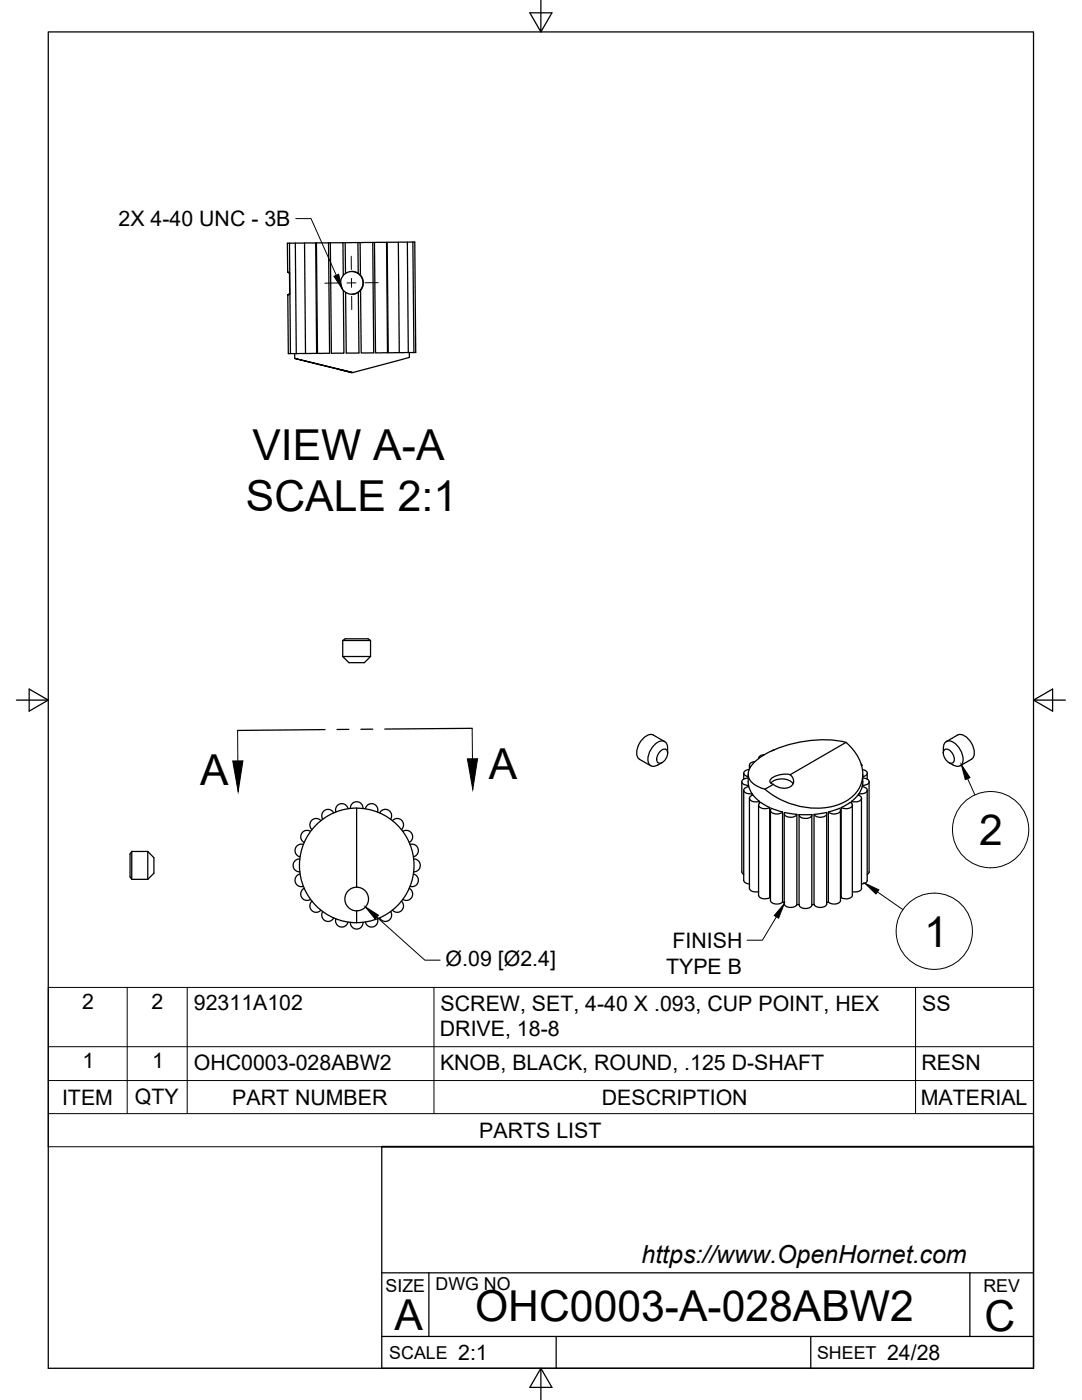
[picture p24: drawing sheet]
<svg xmlns="http://www.w3.org/2000/svg" width="216mm" height="279mm" viewBox="0 0 216 279" stroke-linecap="round" stroke-linejoin="round" font-family="sans-serif">
<defs><g id="words">
<g font-size="8.5">
<text x="50.4" y="91.8">VIEW A-A</text>
<text x="49.1" y="102">SCALE 2:1</text>
<text x="97.6" y="155.4">A</text>
<text x="39.9" y="156.8">A</text>
<text x="195.4" y="168.6">2</text>
<text x="184.4" y="188.9">1</text>
<text x="94.8" y="263.7">OHC0003-A-028ABW2</text>
<text x="78.7" y="265.3">A</text>
<text x="196.5" y="265.7">C</text>
</g>
<text font-size="5" x="128" y="252.1">https://www.OpenHornet.com</text>
<g font-size="4.3">
<text x="23.7" y="45.2">2X 4-40 UNC - 3B</text>
<text x="134.2" y="189.2">FINISH</text>
<text x="88.9" y="192.7">Ø.09 [Ø2.4]</text>
<text x="132.9" y="194.3">TYPE B</text>
<text x="16.4" y="201.4">2</text>
<text x="30.2" y="201.4">2</text>
<text x="38.7" y="201.6">92311A102</text>
<text x="87.9" y="201.7">SCREW, SET, 4-40 X .093, CUP POINT, HEX</text>
<text x="184" y="201.7">SS</text>
<text x="87.8" y="206.8">DRIVE, 18-8</text>
<text x="16.5" y="213.2">1</text>
<text x="30.4" y="213.2">1</text>
<text x="38.7" y="213.5">OHC0003-028ABW2</text>
<text x="87.8" y="213.5">KNOB, BLACK, ROUND, .125 D-SHAFT</text>
<text x="183.9" y="213.5">RESN</text>
<text x="12.4" y="220.5">ITEM</text>
<text x="26.9" y="220.4">QTY</text>
<text x="46.3" y="220.5">PART NUMBER</text>
<text x="120.1" y="220.5">DESCRIPTION</text>
<text x="183.7" y="220.5">MATERIAL</text>
<text x="95.6" y="227.1">PARTS LIST</text>
<text x="91.4" y="271.4">2:1</text>
<text x="177" y="271.4">24/28</text>
</g>
<g font-size="3.5">
<text x="76.9" y="257.8">SIZE</text>
<text x="86.9" y="257.4">DWG NO</text>
<text x="196.2" y="257.8">REV</text>
<text x="77.7" y="271.2">SCALE</text>
<text x="163" y="271.2">SHEET</text>
</g>
</g></defs>
<!-- layer: Visible -->
<g fill="none" stroke="#000" stroke-width=".25">
<path d="M57.4 58.8l.4-.2zM57.4 58.8l.1 11.8h1.6M57.8 48.5h-.5l.1 5.8M57.8 54.5v4.2M57.8 48.5l.2 22.1M57.8 54.5l-.4-.2 .4 .2M58.9 48.5l.2 22.1M60.8 48.5h-3M60.8 48.5l.2 22M63 48.5h-2.2M63 48.5l.2 22h-2.2M63 48.5h.1"/>
<path d="M65.6 48.5h-2.5M65.6 48.5l.2 22h-1.5h-.9l-.3-22M65.9 48.5l2.5-.1 .1 6.6M65.9 48.5l.2 22h2.5l-.1-12.5M65.9 48.5h-.3M68.4 48.4h.5M68.9 48.4v6.2M70.2 54.2a2.28 2.28 0 0 1 2.2 2.2 2.28 2.28 0 0 1-2.2 2.3M71.4 48.4h-2.5M71.4 48.4h.5v6.5M71.4 48.4l.1 6.2M71.5 58.3l.1 12.1-.4 .1h-2.1l-.1-12.1"/>
<path d="M74.4 48.4l.2 22h-2.5l-.2-12.5M74.4 48.4h-2.5M74.4 48.4h.3M74.7 48.4h2.4l.2 22h-2.4zM77.1 48.4h.2M77.3 48.4l5.5-.1 .2 22.1h-5.5zM79.5 48.3l.2 22.1M81.3 48.3l.2 22.1M82.4 48.3l.2 22.1M58.8 70.6v.9M61 70.5l-1.9 .1M70.2 74.4h.1"/>
<path d="M70.2 74.3l-2.4-.5 2.4 .6M70.4 74.3l-11.6-2.8 11.4 2.9M81.7 70.4v.9M81.7 71.3l-11.4 3.1M68.4 131l1.2 1.2h3.1l1.2-1.2M68.4 131h5.5M68.4 127.8h5.5M68.4 127.8l.5-.3h4.5l.5 .3M68.4 127.8v3.2M73.9 127.8v3.2M127.6 151.5l2.3 1.3M131.8 149.9a.8 .8 0 0 1 1.4 0 2.02 2.02 0 0 1-1.7 2.4 1.34 1.34 0 0 1 0-2z"/>
<path d="M132.1 152.2l-.9 .5M132.6 148l-2.2-1.3a2.46 2.46 0 0 0-2.8 1.6 2.46 2.46 0 0 0 0 3.2M133.2 149.3v1M133.2 149.3a1.19 1.19 0 0 0-.6-1.3 1.19 1.19 0 0 0-1.4 .1 4.1 4.1 0 0 0-1.9 4 1.13 1.13 0 0 0 1.9 .6M148 156v18l.4 .5M148.4 157.7v18a1.06 1.06 0 0 0 1.2 .7M148.4 154.3v1.2M149.3 156l.1 .7M149.3 154.5v1.5M149.3 155.3l-.7 .1a.64 .64 0 0 0-.6 .7 .64 .64 0 0 0 .7 .6h.7M149.4 156.7v.3M149.5 153.6a.91 .91 0 0 0-1.1 .9l.9 .5"/>
<path d="M149.5 159.3v18a1.4 1.4 0 0 0 1.9 .6M149.5 152.7v.7M150.1 158.4h-.7a.72 .72 0 0 1-.8-.2 .72 .72 0 0 1 0-.9l.8-.3 .7 1.4v.3M150.2 158.7a.65 .65 0 0 0-.7 .6 .65 .65 0 0 0 .7 .6l.7 .1 .6-.1M150.2 158.7l1.3 1.2M150.7 152l-.6 .1a.59 .59 0 0 0-.4 1M151.5 159.9v.4M152.5 150.6a1.03 1.03 0 0 0-1.1 .8M153.8 156.3a3.2 3.2 0 0 1 4.4 .1M153.9 155.4a4.7 4.7 0 0 1 3.8-.8 1.49 1.49 0 0 1 .6 1.8 1.49 1.49 0 0 1-1.7 .9 4.4 4.4 0 0 1-3-1.2v-.3zM154.3 156.5l-1.7 1M154.5 149.6l-.5 .3"/>
<path d="M168.8 148.2l-11.2 6.4M168.8 148.2a8 8 0 0 1 3.2 7.8 7.7 7.7 0 0 1-6.7 5.1 16 16 0 0 1-12.7-3.6M168.8 148.2a23.7 23.7 0 0 0-17.3 3.1 4.3 4.3 0 0 0-2.2 3.6 3.3 3.3 0 0 0 2.2 2.2l1.1 .4M169.9 159.9v.4M171.2 158.7l-1.3 1.2a1.45 1.45 0 0 0 2-.6l-.2-.4-.5-.2M171.4 158.4v.3M171.4 158.4h.7a.72 .72 0 0 0 .8-.2 .72 .72 0 0 0 0-.9l-.9-.3-.6 1.4M171.8 152.4l.1 .3M171.9 159.3v18a1.4 1.4 0 0 1-1.8 .6M171.9 152.7h.1M172.1 156.7v.3M172.1 153.6a.83 .83 0 0 1 .9 .9l-.8 .5"/>
<path d="M172.1 154.5v1.5M172.2 155.3l.6 .1a.64 .64 0 0 1 .6 .7 .64 .64 0 0 1-.7 .6h-.6M172.2 156l-.1 .7M173 157.7l.1 18a1.06 1.06 0 0 1-1.2 .7M173 154.3v1.2M173.4 156v18M188.2 149.3v1M188.3 149.3a1.19 1.19 0 0 1 .5-1.3 1.19 1.19 0 0 1 1.4 .1 4.1 4.1 0 0 1 1.9 4 1.13 1.13 0 0 1-1.9 .6M188.4 149.6a1.34 1.34 0 0 1 1.8 1.1 1.19 1.19 0 0 1-.2 1.6 1.93 1.93 0 0 1-1.6-2.7zM188.8 148l2.3-1.3a2.46 2.46 0 0 1 2.7 1.6 2.46 2.46 0 0 1 0 3.2M189.3 152.2l.9 .5M193.8 151.5l-2.2 1.3"/>
<path d="M26.3 169.9v5.6M26.3 169.9l-.3 .5v4.6l.3 .5M26.3 169.9h3.2M26.3 175.5h3.2M29.5 169.9l1.2 1.3v3.1l-1.2 1.2M29.5 169.9v5.6M59.8 171.4a1.28 1.28 0 0 0-1.3 1.3 1.28 1.28 0 0 0 1.3 1.3M59.9 174.4a1.28 1.28 0 0 0-1 1.6 1.28 1.28 0 0 0 1.6 .9M60.5 168.5a1.28 1.28 0 0 0-1.6 .9 1.28 1.28 0 0 0 1 1.6M60.7 177.3a1.27 1.27 0 0 0-.5 1.7 1.27 1.27 0 0 0 1.8 .5M62 165.9a1.27 1.27 0 0 0-1.8 .5 1.27 1.27 0 0 0 .5 1.7M62.2 179.8a1.27 1.27 0 0 0 0 1.9 1.27 1.27 0 0 0 1.8-.1"/>
<path d="M64 163.8a1.27 1.27 0 0 0-1.8-.1 1.27 1.27 0 0 0 0 1.9M66.6 162.2a1.27 1.27 0 0 0-1.8-.5 1.27 1.27 0 0 0-.4 1.8M69.4 161.4a1.26 1.26 0 0 0-1.5-1 1.26 1.26 0 0 0-.9 1.7M69.9 161.4a1.26 1.26 0 0 1 1.3-1.4 1.26 1.26 0 0 1 1.2 1.4M71.2 161.3v15.8M71.2 161.3a11.4 11.4 0 0 0-11.4 11.4 11.4 11.4 0 0 0 11.4 11.5v-2.4M71.2 177.1a2.36 2.36 0 0 1 2.3 2.3 2.36 2.36 0 0 1-2.3 2.4M71.2 161.3a11.4 11.4 0 0 1 11.4 11.4 11.4 11.4 0 0 1-11.4 11.4M71.2 177.1a2.36 2.36 0 0 0-2.4 2.3 2.36 2.36 0 0 0 2.4 2.4M72.9 161.4a1.26 1.26 0 0 1 1.6-1 1.26 1.26 0 0 1 .8 1.7M75.8 162.2a1.27 1.27 0 0 1 1.7-.5 1.27 1.27 0 0 1 .4 1.8M78.3 163.8a1.27 1.27 0 0 1 1.9-.1 1.27 1.27 0 0 1-.1 1.9"/>
<path d="M80.1 179.8a1.27 1.27 0 0 1 .1 1.9 1.27 1.27 0 0 1-1.9-.1M80.4 165.9a1.27 1.27 0 0 1 1.8 .5 1.27 1.27 0 0 1-.6 1.7M81.6 177.3a1.27 1.27 0 0 1 .6 1.7 1.27 1.27 0 0 1-1.8 .5M81.8 168.5a1.28 1.28 0 0 1 1.6 .9 1.28 1.28 0 0 1-.9 1.6M82.5 174.4a1.28 1.28 0 0 1 .9 1.6 1.28 1.28 0 0 1-1.6 .9M82.5 171.4a1.28 1.28 0 0 1 1.4 1.3 1.28 1.28 0 0 1-1.4 1.3M151.4 178.7a1.55 1.55 0 0 0 2.2 .4M151.4 160.7v18M151.5 160.3l.3-.2 1.8 1.1a1.74 1.74 0 0 1-2.2-.4zM153.6 161.2v18M153.6 179.1l.1 .1M153.7 161.7v18a1.58 1.58 0 0 0 2.5 .3"/>
<path d="M156.1 162l-2.2-.7a.71 .71 0 0 0 0 .8 .71 .71 0 0 0 .8 .3h.7l.8-.3-.1 17.9M156.5 162.4v18a1.55 1.55 0 0 0 2.5 .1M156.6 162.1l2.4 .4a1.58 1.58 0 0 1-2.5-.1v-.2M159 162.5v18M159.4 162.6v18a1.49 1.49 0 0 0 2.6 0M159.5 162.6a1.45 1.45 0 0 0 2.2 .5l.3-.5M159.5 162.6h2.5M162 162.6v18M164.9 162.1l-2.5 .4M164.9 162.2a.95 .95 0 0 1-1.2 .9l-.7-.1-.6-.5M165 162.4v18a1.55 1.55 0 0 1-2.6 .1v-18M165.3 162.1v17.9"/>
<path d="M165.3 162l2.2-.7a.71 .71 0 0 1 0 .8 .71 .71 0 0 1-.7 .3h-.7l-.8-.3M167.7 161.7v18a1.58 1.58 0 0 1-2.4 .3l-.3 .1M167.9 161.2v18M167.9 161.2l1.8-1.1 .3 .2a.74 .74 0 0 1-.1 .8 .74 .74 0 0 1-.8 .3h-.7zM167.9 179.1l-.2 .1M170.1 160.7v18M170.1 178.7a1.55 1.55 0 0 1-2.2 .4M173.4 174l-.4 .5M64.4 181.9a1.27 1.27 0 0 0 .4 1.8 1.27 1.27 0 0 0 1.8-.5M67 183.3a1.26 1.26 0 0 0 .9 1.7 1.26 1.26 0 0 0 1.5-1M69.9 184.1a1.26 1.26 0 0 0 1.3 1.3 1.26 1.26 0 0 0 1.2-1.3M75.3 183.3a1.26 1.26 0 0 1-.8 1.7 1.26 1.26 0 0 1-1.6-1"/>
<path d="M77.9 181.9a1.27 1.27 0 0 1-.4 1.8 1.27 1.27 0 0 1-1.7-.5M156.1 180l.4 .1M159 180.5h.5M162.4 180.5h-.4"/>
<circle cx="70.2" cy="56.5" r="2.27"/>
</g>
<!-- layer: Titleblock -->
<path d="M76.2 228.9v44.2h130v-44.2M76.2 254h130M85.6 254v12.7M193.5 254v12.7M76.2 266.7h130M111 266.7v6.4M161.8 266.7v6.4" fill="none" stroke="#000" stroke-width=".25"/>
<path d="M76.2 228.9h130" fill="none" stroke="#000" stroke-width=".36"/>
<!-- layer: Border -->
<path d="M9.6 6.4h196.6v266.7h-196.6zM107.9 0v6.4l-2.2-3.8h4.4l-2.2 3.8M3.3 139.7h6.3l-3.8-2.2v4.4l3.8-2.2M206.2 139.7l3.8 2.2v-4.4l-3.8 2.2h6.4M107.9 273.1l2.2 3.8h-4.4l2.2-3.8v6.3" fill="none" stroke="#000" stroke-width=".25"/>
<!-- layer: Parts Lists -->
<path d="M9.6 197.1h196.6v31.8h-196.6zM25.4 197.1v25.2M37.4 197.1v25.2M86.6 197.1v25.2M182.7 197.1v25.2M9.6 215.6h196.6M9.6 208.9h196.6M9.6 222.3h196.6" fill="none" stroke="#000" stroke-width=".2"/>
<!-- layer: Section Lines -->
<path d="M64.9 145.6l-17.5 .2M69.6 145.6h-2.4M74.4 145.5h-2.4M94.2 145.4l-17.4 .1" fill="none" stroke="#000" stroke-width=".25"/>
<path d="M47.4 145.8l.1 6.1M94.2 145.4l.1 6" fill="none" stroke="#000" stroke-width=".2"/>
<path d="M46.4 151.9l2.1-.1-1 6.2zM93.3 151.4h2l-1 6.1z" fill="#000" stroke="#000" stroke-width=".2"/>
<!-- layer: Leaders -->
<path d="M156.5 180.4l-1.1 2.8-.9-.5z" fill="#000" stroke="#000" stroke-width=".2"/>
<path d="M154.9 183l-2.8 4.6h-3" fill="none" stroke="#000" stroke-width=".2"/>
<!-- layer: Balloons -->
<g fill="none" stroke="#000" stroke-width=".2">
<circle cx="197.7" cy="165.6" r="7.6"/>
<circle cx="186.4" cy="185.9" r="7.6"/>
</g>
<!-- layer: 0 -->
<path d="M191.8 152.6l1.7 2.6-.9 .4zM172.6 176.3l2.8 1.3-.6 .8z" fill="#000" stroke="#000" stroke-width=".2"/>
<path d="M193.1 155.4l1.4 3.2M175.1 178l5 3.5" fill="none" stroke="#000" stroke-width=".2"/>
<!-- layer: FD_Dimensions -->
<path d="M75.2 183l9.6 8.6h3" fill="none" stroke="#000" stroke-width=".2"/>
<path d="M72.9 181l2.6 1.6-.7 .8z" fill="#000" stroke="#000" stroke-width=".2"/>
<!-- layer: Smart Centers -->
<path d="M67.5 56.5h-2.7M70.1 51.1v2.7M70.1 55.6v1.7M70.2 59.1v2.7M71 56.5h-1.8M75.5 56.4h-2.7" fill="none" stroke="#000" stroke-width=".2"/>
<!-- layer: Hole Notes -->
<path d="M66.6 55.1l1-.4 .7 3z" fill="#000" stroke="#000" stroke-width=".2"/>
<path d="M59 43.6h3.1l5 11.3" fill="none" stroke="#000" stroke-width=".2"/>
<use href="#words"/>
</svg>
